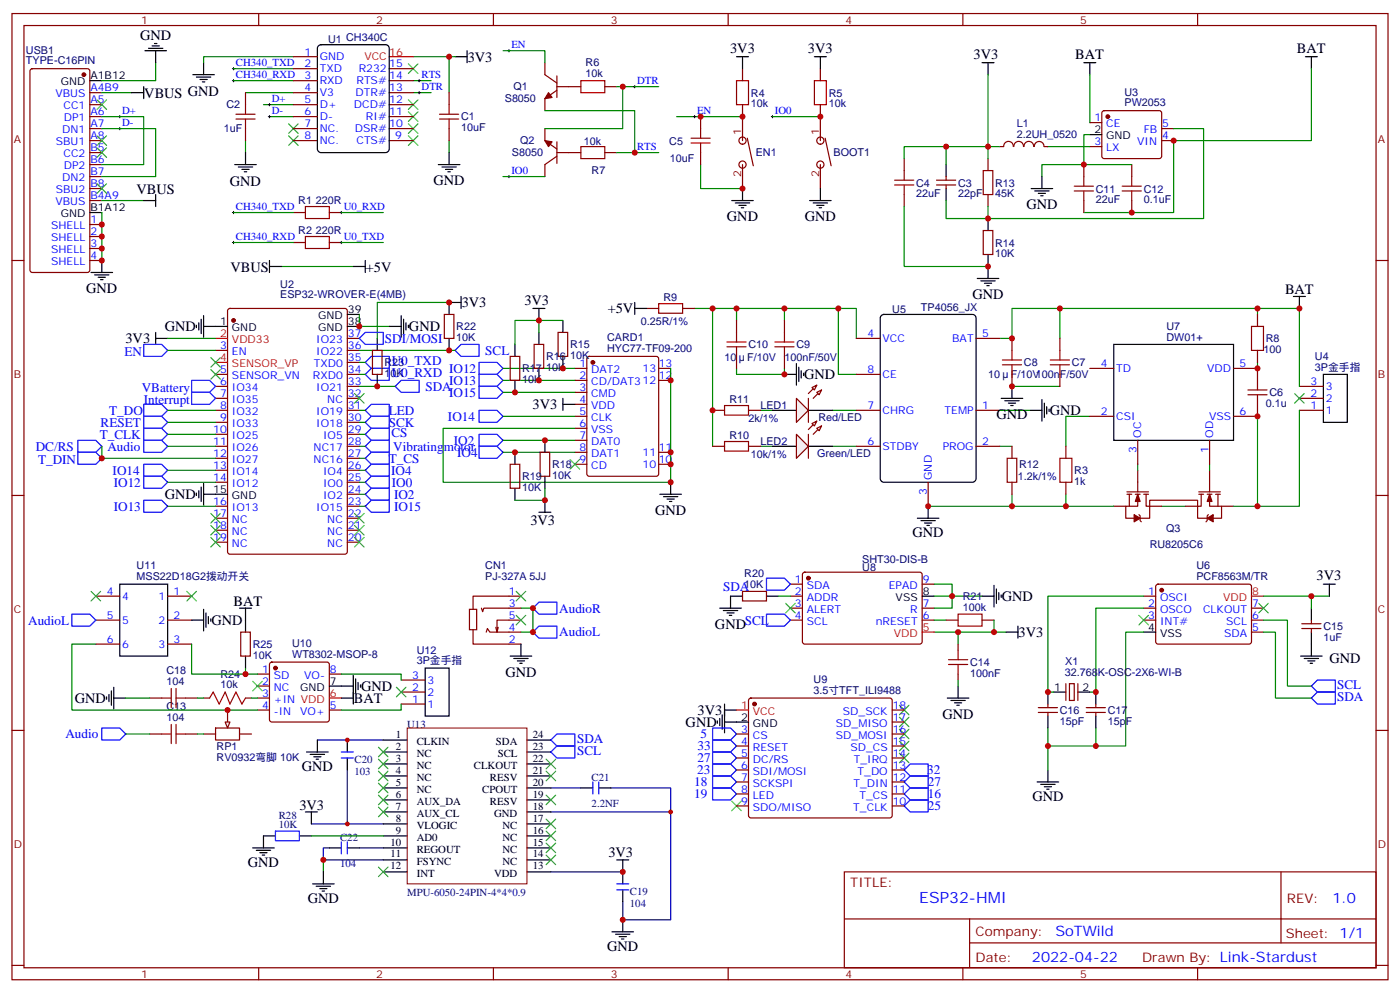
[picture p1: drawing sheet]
<svg xmlns="http://www.w3.org/2000/svg" width="412mm" height="292mm" viewBox="0 0 412 292" stroke-linecap="round" stroke-linejoin="round" font-family="sans-serif">
<defs><g id="words">
<text font-size="4.6" fill="#00f" x="270.8" y="265.6">ESP32-HMI</text>
<g font-size="4.2">
<text x="41.3" y="11.7">GND</text>
<text x="215.1" y="15.6">3V3</text>
<text x="238" y="15.6">3V3</text>
<text x="286.8" y="17.4">3V3</text>
<text x="316.7" y="17.4">BAT</text>
<text x="382" y="15.7">BAT</text>
<text x="137.8" y="18.2">3V3</text>
<text x="42.5" y="28.7">VBUS GND</text>
<text x="40.2" y="57">VBUS</text>
<text x="67.7" y="54.6">GND</text>
<text x="127.7" y="54.5">GND</text>
<text x="214.1" y="65.1">GND</text>
<text x="237.1" y="65.1">GND</text>
<text x="302.3" y="61.5">GND</text>
<text x="67.9" y="79.9">VBUS</text>
<text x="107.8" y="79.9">+5V</text>
<text x="25.4" y="86.2">GND</text>
<text x="154.5" y="89.8">3V3</text>
<text x="286.5" y="87.9">GND</text>
<text x="378.5" y="86.5">BAT</text>
<text x="136" y="90.4">3V3</text>
<text x="179" y="92.2">+5V</text>
<text x="37" y="101">3V3</text>
<text x="48.5" y="97.5">GND</text>
<text x="120.5" y="97.5">GND</text>
<text x="236.9" y="111.6">GND</text>
<text x="156.9" y="120.4">3V3</text>
<text x="293.5" y="123.2">GND</text>
<text x="309.2" y="122.2">GND</text>
<text x="48.5" y="146.9">GND</text>
<text x="156.2" y="154.6">3V3</text>
<text x="193" y="151.4">GND</text>
<text x="268.8" y="158.2">GND</text>
<text x="387.8" y="170.8">3V3</text>
<text x="68.8" y="178.3">BAT</text>
<text x="295.1" y="176.9">GND</text>
<text x="62.3" y="183.9">GND</text>
<text x="210.6" y="185">GND</text>
<text x="300" y="187.5">3V3</text>
<text x="391.6" y="195.1">GND</text>
<text x="106.4" y="203.3">GND</text>
<text x="148.9" y="199.1">GND</text>
<text x="22.1" y="206.8">GND</text>
<text x="104.2" y="206.9">BAT</text>
<text x="202" y="213.9">GND</text>
<text x="205.5" y="210.4">3V3</text>
<text x="277.6" y="211.5">GND</text>
<text x="88.9" y="226.9">GND</text>
<text x="88.2" y="238.2">3V3</text>
<text x="304.1" y="235.8">GND</text>
<text x="73" y="255.2">GND</text>
<text x="179.2" y="252.3">3V3</text>
<text x="90.7" y="265.7">GND</text>
<text x="178.9" y="279.9">GND</text>
</g>
<g font-size="4.2" fill="#00f">
<text x="392.5" y="265.8">1.0</text>
<text x="310.9" y="275.4">SoTWild</text>
<text x="304" y="283.2">2022-04-22</text>
</g>
<g font-size="3.9" fill="#00f">
<text x="113.4" y="100.9">SDI/MOSI</text>
<text x="36.6" y="104.9">EN</text>
<text x="115.4" y="107.5">U0_TXD</text>
<text x="143" y="104.4">SCL</text>
<text x="115.4" y="111">U0_RXD</text>
<text x="132.3" y="109.7">IO12</text>
<text x="132.3" y="113.2">IO13</text>
<text x="41.8" y="115.5">VBattery</text>
<text x="42.4" y="119">Interrupt</text>
<text x="125.3" y="115">SDA</text>
<text x="132.3" y="116.8">IO15</text>
<text x="29.6" y="125.6">RESET</text>
<text x="32.2" y="122.1">T_DO</text>
<text x="114.5" y="125.6">SCK</text>
<text x="114.5" y="122">LED</text>
<text x="132" y="123.8">IO14</text>
<text x="29.4" y="129.1">T_CLK</text>
<text x="115.3" y="128.6">CS</text>
<text x="133.7" y="130.8">IO2</text>
<text x="10.5" y="132.6">DC/RS</text>
<text x="11.2" y="136.6">T_DIN</text>
<text x="31.6" y="132.6">Audio</text>
<text x="114.5" y="136.2">T_CS</text>
<text x="115.9" y="132.6">Vibratingmotor</text>
<text x="134.7" y="134.4">IO4</text>
<text x="33.2" y="139.7">IO14</text>
<text x="33.5" y="143.2">IO12</text>
<text x="115.3" y="139.7">IO4</text>
<text x="115.5" y="143.2">IO0</text>
<text x="116.1" y="146.7">IO2</text>
<text x="33.5" y="150.3">IO13</text>
<text x="116.1" y="150.3">IO15</text>
<text x="213" y="173.8">SDA</text>
<text x="8.3" y="183.8">AudioL</text>
<text x="164.8" y="180.3">AudioR</text>
<text x="219.4" y="183.8">SCL</text>
<text x="164.8" y="187.3">AudioL</text>
<text x="393.9" y="202.7">SCL</text>
<text x="393.9" y="206.3">SDA</text>
<text x="19.3" y="217.3">Audio</text>
<text x="170" y="218.6">SDA</text>
<text x="205.4" y="220.8">33</text>
<text x="206.4" y="217.3">5</text>
<text x="170" y="222.1">SCL</text>
<text x="205.4" y="227.9">23</text>
<text x="205.4" y="224.3">27</text>
<text x="273.1" y="227.9">32</text>
<text x="204.5" y="231.4">18</text>
<text x="273.3" y="231.4">27</text>
<text x="204.5" y="234.9">19</text>
<text x="273.3" y="238.5">25</text>
<text x="273.3" y="234.9">16</text>
</g>
<g font-size="3.9" fill="#800">
<text x="250.5" y="261.2">TITLE:</text>
<text x="379.1" y="265.8">REV:</text>
<text x="287.4" y="275.4">Company:</text>
<text x="378.7" y="276">Sheet: 1/1</text>
<text x="287.4" y="283">Date:</text>
<text x="336.4" y="283.1">Drawn By: Link-Stardust</text>
</g>
<g font-size="3.2" fill="#800">
<text x="41.6" y="7">1</text>
<text x="110.8" y="7">2</text>
<text x="179.9" y="7">3</text>
<text x="249.1" y="7">4</text>
<text x="318.2" y="7">5</text>
<text x="218.4" y="39.6" transform="rotate(-90 218.4 39.6)">1</text>
<text x="241.3" y="39.6" transform="rotate(-90 241.3 39.6)">1</text>
<text x="4.1" y="42.1">A</text>
<text x="405.9" y="42.1">A</text>
<text x="218.4" y="52.2" transform="rotate(-90 218.4 52.2)">2</text>
<text x="241.3" y="52.2" transform="rotate(-90 241.3 52.2)">2</text>
<text x="4.1" y="111.2">B</text>
<text x="405.9" y="111.2">B</text>
<text x="4.1" y="180.4">C</text>
<text x="405.9" y="180.4">C</text>
<text x="4.1" y="249.5">D</text>
<text x="405.9" y="249.5">D</text>
<text x="41.6" y="287.8">1</text>
<text x="110.8" y="287.8">2</text>
<text x="179.9" y="287.8">3</text>
<text x="249.1" y="287.8">4</text>
<text x="318.2" y="287.8">5</text>
</g>
<g font-size="3.2" fill="#000080">
<text x="7.6" y="15.9">USB1</text>
<text x="96.7" y="12.6">U1 CH340C</text>
<text x="7.6" y="18.9">TYPE-C16PIN</text>
<text x="172.5" y="22.7">10k</text>
<text x="172.5" y="19.5">R6</text>
<text x="151.3" y="26.6">Q1</text>
<text x="221.2" y="28.4">R4</text>
<text x="244.1" y="28.4">R5</text>
<text x="331.2" y="28.1">U3</text>
<text x="66.7" y="31.9">C2</text>
<text x="135.8" y="35.5">C1</text>
<text x="148.7" y="30.1">S8050</text>
<text x="221.2" y="31.6">10k</text>
<text x="244.1" y="31.6">10k</text>
<text x="331.2" y="31.2">PW2053</text>
<text x="66" y="39">1uF</text>
<text x="135.8" y="38.6">10uF</text>
<text x="299.5" y="40.5">2.2UH_0520</text>
<text x="299.5" y="37.4">L1</text>
<text x="150.8" y="46">S8050</text>
<text x="153.2" y="42.4">Q2</text>
<text x="171.9" y="42.5">10k</text>
<text x="197.2" y="42.5">C5</text>
<text x="197.3" y="47.8">10uF</text>
<text x="222.6" y="46">EN1</text>
<text x="245.5" y="46">BOOT1</text>
<text x="174.3" y="51.3">R7</text>
<text x="269.9" y="58">22uF</text>
<text x="269.9" y="54.9">C4</text>
<text x="282.2" y="58">22pF</text>
<text x="282.2" y="54.9">C3</text>
<text x="293.2" y="58">45K</text>
<text x="293.2" y="54.9">R13</text>
<text x="322.8" y="59.8">22uF</text>
<text x="322.8" y="56.7">C11</text>
<text x="336.9" y="59.8">0.1uF</text>
<text x="336.9" y="56.7">C12</text>
<text x="87.9" y="60.2">R1</text>
<text x="93.1" y="60.2">220R</text>
<text x="87.9" y="69">R2</text>
<text x="93.1" y="69">220R</text>
<text x="293.2" y="75.7">10K</text>
<text x="293.2" y="72.5">R14</text>
<text x="82.6" y="87.8">ESP32-WROVER-E(4MB)</text>
<text x="82.6" y="84.6">U2</text>
<text x="195.5" y="88.7">R9</text>
<text x="188.7" y="95.5">0.25R/1%</text>
<text x="262.8" y="92">U5</text>
<text x="271.3" y="91.5">TP4056_JX</text>
<text x="134.4" y="100.4">10K</text>
<text x="134.4" y="97.2">R22</text>
<text x="178.8" y="100.4">CARD1</text>
<text x="343.6" y="100.3">DW01+</text>
<text x="343.6" y="97.1">U7</text>
<text x="372.9" y="100.7">R8</text>
<text x="113.2" y="107.8">R23</text>
<text x="160.9" y="106.1">R16</text>
<text x="167.9" y="105.7">10K</text>
<text x="167.9" y="102.5">R15</text>
<text x="178.8" y="103.5">HYC77-TF09-200</text>
<text x="213.4" y="106.1">10</text>
<text x="220.1" y="106.1">F/10V</text>
<text x="220.5" y="102.5">C10</text>
<text x="231.1" y="106.1">100nF/50V</text>
<text x="234.6" y="102.5">C9</text>
<text x="301.6" y="107.8">C8</text>
<text x="315.7" y="107.8">C7</text>
<text x="372.2" y="104">100</text>
<text x="387.3" y="105.9">U4</text>
<text x="113.2" y="111">10K</text>
<text x="153.8" y="112.7">10K</text>
<text x="153.8" y="109.6">R17</text>
<text x="160.9" y="109.2">10K</text>
<text x="291" y="111.4">10</text>
<text x="297.7" y="111.4">F/10V100nF/50V</text>
<text x="387.3" y="109.1">3P金手指</text>
<text x="214.9" y="118.7">R11</text>
<text x="372.9" y="119.8">0.1u</text>
<text x="373.9" y="116.6">C6</text>
<text x="220.5" y="124.3">2k/1%</text>
<text x="224" y="120.2">LED1</text>
<text x="241.1" y="123.9">Red/LED</text>
<text x="214.9" y="129.3">R10</text>
<text x="224" y="130.8">LED2</text>
<text x="162.6" y="137.8">R18</text>
<text x="221.2" y="134.9">10k/1%</text>
<text x="240.7" y="134.5">Green/LED</text>
<text x="300.2" y="137.8">R12</text>
<text x="153.8" y="141.3">R19</text>
<text x="162.6" y="140.9">10K</text>
<text x="299.9" y="141.3">1.2k/1%</text>
<text x="316.4" y="142.7">1k</text>
<text x="316.4" y="139.6">R3</text>
<text x="153.8" y="144.5">10K</text>
<text x="338.7" y="161.2">RU8205C6</text>
<text x="343.5" y="156.5">Q3</text>
<text x="40.2" y="167.6">U11</text>
<text x="142.9" y="167.6">CN1</text>
<text x="254" y="165.6">SHT30-DIS-B</text>
<text x="352.4" y="167.5">U6</text>
<text x="40.2" y="170.7">MSS22D18G2拨动开关</text>
<text x="142.9" y="170.7">PJ-327A 5JJ</text>
<text x="219.2" y="173">10K</text>
<text x="219.2" y="169.8">R20</text>
<text x="254" y="168">U8</text>
<text x="352.4" y="170.7">PCF8563M/TR</text>
<text x="283.6" y="179.7">100k</text>
<text x="283.6" y="176.5">R21</text>
<text x="389.8" y="185.4">C15</text>
<text x="74.4" y="190.7">R25</text>
<text x="86.1" y="190.4">U10</text>
<text x="389.8" y="188.6">1uF</text>
<text x="74.4" y="193.9">10K</text>
<text x="86.1" y="193.5">WT8302-MSOP-8</text>
<text x="122.8" y="195.5">3P金手指</text>
<text x="122.8" y="192.4">U12</text>
<text x="285.8" y="196">C14</text>
<text x="313.8" y="195.7">X1</text>
<text x="49" y="201.5">104</text>
<text x="49" y="198.4">C18</text>
<text x="64.9" y="202.6">10k</text>
<text x="64.9" y="199.5">R24</text>
<text x="239.6" y="201">U9</text>
<text x="285.8" y="199.1">100nF</text>
<text x="313.6" y="198.9">32.768K-OSC-2X6-WI-B</text>
<text x="49" y="209">C13</text>
<text x="239.6" y="204.2">3.5寸TFT_ILI9488</text>
<text x="49" y="212.1">104</text>
<text x="119.9" y="214.2">U13</text>
<text x="312.2" y="213.3">15pF</text>
<text x="312.2" y="210.1">C16</text>
<text x="326.3" y="213.3">15pF</text>
<text x="326.3" y="210.1">C17</text>
<text x="63.8" y="220.8">RP1</text>
<text x="63.8" y="224">RV0932弯脚 10K</text>
<text x="104.4" y="224.5">C20</text>
<text x="104.4" y="228">103</text>
<text x="174.3" y="229.8">C21</text>
<text x="174.3" y="237.5">2.2NF</text>
<text x="82.1" y="243.5">10K</text>
<text x="82.1" y="241.1">R28</text>
<text x="100.2" y="247.4">C22</text>
<text x="100.2" y="255.2">104</text>
<text x="119.9" y="263.6">MPU-6050-24PIN-4*4*0.9</text>
<text x="185.6" y="263.3">C19</text>
<text x="185.6" y="266.8">104</text>
</g>
<g font-size="3.2" fill="#00f">
<text x="89.7" y="16.3">1</text>
<text x="94.2" y="17.7">GND</text>
<text x="150.6" y="14">EN</text>
<text x="69.5" y="19.3">CH340_TXD</text>
<text x="69.5" y="22.9">CH340_RXD</text>
<text x="89.7" y="23.4">3</text>
<text x="89.7" y="19.9">2</text>
<text x="94.2" y="21.3">TXD</text>
<text x="105.7" y="21.3">R232</text>
<text x="114.7" y="19.9">15</text>
<text x="114.7" y="23.4">14</text>
<text x="124.2" y="22.9">RTS</text>
<text x="16.3" y="28.7">VBUS</text>
<text x="26.6" y="26.9">A4B9</text>
<text x="80.1" y="29.9">D+</text>
<text x="89.7" y="26.9">4</text>
<text x="94.2" y="28.3">V3</text>
<text x="94.2" y="24.8">RXD</text>
<text x="104.7" y="28.3">DTR#</text>
<text x="105" y="24.8">RTS#</text>
<text x="114.7" y="26.9">13</text>
<text x="124.2" y="26.4">DTR</text>
<text x="187.7" y="24.6">DTR</text>
<text x="18.7" y="32.2">CC1</text>
<text x="18.8" y="35.7">DP1</text>
<text x="26.6" y="30.4">A5</text>
<text x="26.6" y="34">A6</text>
<text x="36" y="33.4">D+</text>
<text x="80.1" y="33.4">D-</text>
<text x="89.7" y="34">6</text>
<text x="89.7" y="30.4">5</text>
<text x="94.2" y="35.4">D-</text>
<text x="94.2" y="31.9">D+</text>
<text x="104.2" y="31.9">DCD#</text>
<text x="107.8" y="35.4">RI#</text>
<text x="114.7" y="30.4">12</text>
<text x="114.7" y="34">11</text>
<text x="205.3" y="33.4">EN</text>
<text x="228.2" y="33.4">IO0</text>
<text x="322.4" y="35.7">1</text>
<text x="18.3" y="39.3">DN1</text>
<text x="26.6" y="37.5">A7</text>
<text x="26.6" y="41">A8</text>
<text x="36" y="37">D-</text>
<text x="89.7" y="41">8</text>
<text x="89.7" y="37.5">7</text>
<text x="94.2" y="38.9">NC.</text>
<text x="104.5" y="38.9">DSR#</text>
<text x="114.7" y="37.5">10</text>
<text x="116.4" y="41">9</text>
<text x="325.9" y="37.5">CE</text>
<text x="336.9" y="39.3">FB</text>
<text x="342.4" y="41">4</text>
<text x="342.4" y="37.5">5</text>
<text x="16.5" y="42.8">SBU1</text>
<text x="18.7" y="46.3">CC2</text>
<text x="26.6" y="44.6">B5</text>
<text x="94.2" y="42.4">NC.</text>
<text x="105" y="42.4">CTS#</text>
<text x="187.7" y="44">RTS</text>
<text x="322.4" y="42.8">3</text>
<text x="325.9" y="44.6">LX</text>
<text x="335" y="42.8">VIN</text>
<text x="18.3" y="53.4">DN2</text>
<text x="18.8" y="49.8">DP2</text>
<text x="26.6" y="48.1">B6</text>
<text x="26.6" y="51.6">B7</text>
<text x="150.6" y="51.1">IO0</text>
<text x="16.5" y="56.9">SBU2</text>
<text x="26.6" y="55.1">B8</text>
<text x="26.6" y="58.7">B4A9</text>
<text x="16.3" y="60.4">VBUS</text>
<text x="26.6" y="65.7">1</text>
<text x="69.5" y="61.7">CH340_TXD</text>
<text x="101.2" y="61.7">U0_RXD</text>
<text x="15.1" y="67.5">SHELL</text>
<text x="15.1" y="71">SHELL</text>
<text x="26.6" y="69.3">2</text>
<text x="69.5" y="70.5">CH340_RXD</text>
<text x="101.2" y="70.5">U0_TXD</text>
<text x="15.1" y="74.5">SHELL</text>
<text x="26.6" y="72.8">3</text>
<text x="26.6" y="76.3">4</text>
<text x="15.1" y="78.1">SHELL</text>
<text x="93.1" y="101">IO23</text>
<text x="102.5" y="99.2">37</text>
<text x="255.5" y="99.2">4</text>
<text x="260" y="100.6">VCC</text>
<text x="280.5" y="100.6">BAT</text>
<text x="289.3" y="99.2">5</text>
<text x="64.8" y="102.8">3</text>
<text x="68.3" y="104.5">EN</text>
<text x="93.1" y="104.5">IO22</text>
<text x="102.5" y="106.3">35</text>
<text x="102.5" y="102.8">36</text>
<text x="64.8" y="109.8">5</text>
<text x="64.8" y="113.3">6</text>
<text x="68.3" y="111.6">SENSOR_VN</text>
<text x="92.2" y="111.6">RXD0</text>
<text x="92.4" y="108.1">TXD0</text>
<text x="102.5" y="113.3">33</text>
<text x="102.5" y="109.8">34</text>
<text x="170.7" y="108.1">1</text>
<text x="170.7" y="111.6">2</text>
<text x="174.2" y="109.8">DAT2</text>
<text x="174.2" y="113.3">CD/DAT312</text>
<text x="189.3" y="109.5">13</text>
<text x="194" y="111.6">12</text>
<text x="194" y="108.1">13</text>
<text x="255.5" y="109.8">8</text>
<text x="260" y="111.2">CE</text>
<text x="324.3" y="108.1">4</text>
<text x="328.8" y="109.5">TD</text>
<text x="355.6" y="109.5">VDD</text>
<text x="365.1" y="108.1">5</text>
<text x="386" y="113.3">3</text>
<text x="64.8" y="116.9">7</text>
<text x="68.3" y="115.1">IO34</text>
<text x="68.3" y="118.6">IO35</text>
<text x="93.1" y="115.1">IO21</text>
<text x="96.4" y="118.6">NC</text>
<text x="102.5" y="116.9">32</text>
<text x="170.7" y="115.1">3</text>
<text x="170.7" y="118.6">4</text>
<text x="174.2" y="116.9">CMD</text>
<text x="386" y="116.9">2</text>
<text x="390.5" y="118.3">2</text>
<text x="390.5" y="114.8">3</text>
<text x="64.8" y="120.4">8</text>
<text x="64.8" y="123.9">9</text>
<text x="68.3" y="122.2">IO32</text>
<text x="68.3" y="125.7">IO33</text>
<text x="93.1" y="125.7">IO18</text>
<text x="93.1" y="122.2">IO19</text>
<text x="102.5" y="123.9">30</text>
<text x="102.5" y="120.4">31</text>
<text x="170.7" y="122.2">5</text>
<text x="170.7" y="125.7">6</text>
<text x="174.2" y="120.4">VDD</text>
<text x="174.2" y="123.9">CLK</text>
<text x="255.5" y="120.4">7</text>
<text x="260" y="121.8">CHRG</text>
<text x="278.3" y="121.8">TEMP</text>
<text x="289.3" y="120.4">1</text>
<text x="324.3" y="122.2">2</text>
<text x="328.8" y="123.6">CSI</text>
<text x="356.2" y="123.6">VSS</text>
<text x="365.1" y="122.2">6</text>
<text x="386" y="120.4">1</text>
<text x="390.5" y="121.8">1</text>
<text x="62.8" y="127.5">10</text>
<text x="62.8" y="131">11</text>
<text x="68.3" y="129.2">IO25</text>
<text x="95.2" y="129.2">IO5</text>
<text x="102.5" y="131">28</text>
<text x="102.5" y="127.5">29</text>
<text x="170.7" y="129.2">7</text>
<text x="174.2" y="127.5">VSS</text>
<text x="174.2" y="131">DAT0</text>
<text x="255.5" y="131">6</text>
<text x="289.3" y="131">2</text>
<text x="336.2" y="128.9" transform="rotate(-90 336.2 128.9)">OC</text>
<text x="357.4" y="128.9" transform="rotate(-90 357.4 128.9)">OD</text>
<text x="62.8" y="134.5">12</text>
<text x="68.3" y="132.8">IO26</text>
<text x="68.3" y="136.3">IO27</text>
<text x="92.4" y="136.3">NC16</text>
<text x="92.4" y="132.8">NC17</text>
<text x="102.5" y="134.5">27</text>
<text x="170.7" y="132.8">8</text>
<text x="170.7" y="136.3">9</text>
<text x="174.2" y="134.5">DAT1</text>
<text x="189.3" y="137.7">10</text>
<text x="189.3" y="134.2">11</text>
<text x="194" y="136.3">10</text>
<text x="194" y="132.8">11</text>
<text x="260" y="132.4">STDBY</text>
<text x="277.7" y="132.4">PROG</text>
<text x="334.8" y="133.4" transform="rotate(-90 334.8 133.4)">3</text>
<text x="356" y="133.4" transform="rotate(-90 356 133.4)">1</text>
<text x="62.8" y="138">13</text>
<text x="62.8" y="141.6">14</text>
<text x="68.3" y="139.8">IO14</text>
<text x="68.3" y="143.3">IO12</text>
<text x="95.2" y="143.3">IO0</text>
<text x="95.2" y="139.8">IO4</text>
<text x="102.5" y="141.6">25</text>
<text x="102.5" y="138">26</text>
<text x="174.2" y="138">CD</text>
<text x="274.5" y="141.2" transform="rotate(-90 274.5 141.2)">GND</text>
<text x="62.8" y="148.6">16</text>
<text x="95.2" y="146.9">IO2</text>
<text x="102.5" y="148.6">23</text>
<text x="102.5" y="145.1">24</text>
<text x="273" y="145.7" transform="rotate(-90 273 145.7)">3</text>
<text x="62.8" y="152.2">17</text>
<text x="62.8" y="155.7">18</text>
<text x="68.3" y="150.4">IO13</text>
<text x="68.3" y="153.9">NC</text>
<text x="93.1" y="150.4">IO15</text>
<text x="96.4" y="153.9">NC</text>
<text x="102.5" y="155.7">21</text>
<text x="102.5" y="152.2">22</text>
<text x="62.8" y="159.2">19</text>
<text x="68.3" y="157.4">NC</text>
<text x="68.3" y="161">NC</text>
<text x="96.4" y="161">NC</text>
<text x="96.4" y="157.4">NC</text>
<text x="102.5" y="159.2">20</text>
<text x="234.2" y="171.6">1</text>
<text x="237.7" y="173.3">SDA</text>
<text x="261.8" y="173.3">EPAD</text>
<text x="271.8" y="171.6">9</text>
<text x="31.5" y="175.1">4</text>
<text x="36" y="176.5">4</text>
<text x="46.7" y="176.5">1</text>
<text x="51.2" y="175.1">1</text>
<text x="149.9" y="178.6">3</text>
<text x="149.9" y="175.1">1</text>
<text x="234.2" y="175.1">2</text>
<text x="234.2" y="178.6">3</text>
<text x="237.7" y="176.8">ADDR</text>
<text x="271.8" y="178.6">7</text>
<text x="338.2" y="175.1">1</text>
<text x="338.2" y="178.6">2</text>
<text x="341.7" y="176.8">OSCI</text>
<text x="368.8" y="178.6">7</text>
<text x="31.5" y="182.1">5</text>
<text x="36" y="183.6">5</text>
<text x="46.7" y="183.6">2</text>
<text x="51.2" y="182.1">2</text>
<text x="149.9" y="182.1">5</text>
<text x="149.9" y="185.7">4</text>
<text x="234.2" y="182.1">4</text>
<text x="237.7" y="180.4">ALERT</text>
<text x="237.7" y="183.9">SCL</text>
<text x="258" y="183.9">nRESET</text>
<text x="268.1" y="180.4">R</text>
<text x="271.8" y="182.1">6</text>
<text x="338.2" y="182.1">3</text>
<text x="341.7" y="180.4">OSCO</text>
<text x="341.7" y="183.9">INT#</text>
<text x="354.4" y="180.4">CLKOUT</text>
<text x="361.2" y="183.9">SCL</text>
<text x="368.8" y="185.7">5</text>
<text x="368.8" y="182.1">6</text>
<text x="31.5" y="189.2">6</text>
<text x="36" y="190.6">6</text>
<text x="46.7" y="190.6">3</text>
<text x="51.2" y="189.2">3</text>
<text x="149.9" y="189.2">2</text>
<text x="360.6" y="187.4">SDA</text>
<text x="77.2" y="198">1</text>
<text x="77.2" y="201.5">2</text>
<text x="80.7" y="199.8">SD</text>
<text x="80.7" y="203.3">NC</text>
<text x="89.6" y="199.8">VO-</text>
<text x="97.2" y="198">8</text>
<text x="121.5" y="203.3">2</text>
<text x="121.5" y="199.8">3</text>
<text x="125.9" y="201.2">3</text>
<text x="77.2" y="205.1">3</text>
<text x="77.2" y="208.6">4</text>
<text x="80.7" y="206.8">+IN VDD</text>
<text x="97.2" y="208.6">5</text>
<text x="121.5" y="206.8">1</text>
<text x="125.9" y="208.2">1</text>
<text x="125.9" y="204.7">2</text>
<text x="263" y="208.6">18</text>
<text x="80.7" y="210.4">-IN</text>
<text x="88.4" y="210.4">VO+</text>
<text x="218.3" y="215.7">3</text>
<text x="246.2" y="213.9">SD_MISO</text>
<text x="248.3" y="210.4">SD_SCK</text>
<text x="263" y="215.7">16</text>
<text x="263" y="212.1">17</text>
<text x="218.3" y="219.2">4</text>
<text x="221.8" y="217.4">CS</text>
<text x="221.8" y="220.9">RESET</text>
<text x="246.2" y="217.4">SD_MOSI</text>
<text x="250.5" y="220.9">SD_CS</text>
<text x="263" y="219.2">15</text>
<text x="218.3" y="222.7">5</text>
<text x="218.3" y="226.2">6</text>
<text x="221.8" y="224.5">DC/RS</text>
<text x="251.5" y="224.5">T_IRQ</text>
<text x="263" y="226.2">13</text>
<text x="263" y="222.7">14</text>
<text x="218.3" y="229.8">7</text>
<text x="218.3" y="233.3">8</text>
<text x="221.8" y="228">SDI/MOSI</text>
<text x="221.8" y="231.5">SCKSPI</text>
<text x="251.4" y="231.5">T_DIN</text>
<text x="252.6" y="228">T_DO</text>
<text x="263" y="233.3">11</text>
<text x="263" y="229.8">12</text>
<text x="218.3" y="236.8">9</text>
<text x="221.8" y="235.1">LED</text>
<text x="221.8" y="238.6">SDO/MISO</text>
<text x="251.4" y="238.6">T_CLK</text>
<text x="253.2" y="235.1">T_CS</text>
<text x="263" y="236.8">10</text>
</g>
<g font-size="3.2" fill="#f00">
<text x="107.3" y="17.7">VCC</text>
<text x="114.7" y="16.3">16</text>
<text x="64.8" y="99.2">2</text>
<text x="68.3" y="101">VDD33</text>
<text x="64.8" y="106.3">4</text>
<text x="68.3" y="108.1">SENSOR_VP</text>
<text x="360.3" y="176.8">VDD</text>
<text x="368.8" y="175.1">8</text>
<text x="271.8" y="185.7">5</text>
<text x="263.3" y="187.4">VDD</text>
<text x="97.2" y="205.1">6</text>
<text x="218.3" y="208.6">1</text>
<text x="221.8" y="210.4">VCC</text>
</g>
<g font-size="3.2">
<text x="26.6" y="23.4">A1B12</text>
<text x="17.9" y="25.2">GND</text>
<text x="322.4" y="39.3">2</text>
<text x="325.9" y="41">GND</text>
<text x="17.9" y="64">GND</text>
<text x="26.6" y="62.2">B1A12</text>
<text x="64.8" y="95.7">1</text>
<text x="93.7" y="93.9">GND</text>
<text x="102.5" y="95.7">38</text>
<text x="102.5" y="92.2">39</text>
<text x="68.3" y="97.5">GND</text>
<text x="93.7" y="97.5">GND</text>
<text x="62.8" y="145.1">15</text>
<text x="68.3" y="146.9">GND</text>
<text x="263.8" y="176.8">VSS</text>
<text x="271.8" y="175.1">8</text>
<text x="338.2" y="185.7">4</text>
<text x="341.7" y="187.4">VSS</text>
<text x="88.4" y="203.3">GND</text>
<text x="97.2" y="201.5">7</text>
<text x="310.5" y="203.3">1</text>
<text x="318.9" y="203.3">2</text>
<text x="218.3" y="212.1">2</text>
<text x="221.8" y="213.9">GND</text>
<text x="116.6" y="217.1">1</text>
<text x="116.6" y="220.6">2</text>
<text x="122.8" y="219.4">CLKIN</text>
<text x="146.1" y="219.4">SDA</text>
<text x="157" y="220.6">23</text>
<text x="157" y="217.1">24</text>
<text x="116.6" y="224.1">3</text>
<text x="116.6" y="227.6">4</text>
<text x="122.8" y="222.9">NC</text>
<text x="122.8" y="226.4">NC</text>
<text x="139.6" y="226.4">CLKOUT</text>
<text x="146.6" y="222.9">SCL</text>
<text x="157" y="227.6">21</text>
<text x="157" y="224.1">22</text>
<text x="116.6" y="231.2">5</text>
<text x="122.8" y="229.9">NC</text>
<text x="122.8" y="233.5">NC</text>
<text x="142" y="233.5">CPOUT</text>
<text x="144.3" y="229.9">RESV</text>
<text x="157" y="231.2">20</text>
<text x="116.6" y="234.7">6</text>
<text x="116.6" y="238.2">7</text>
<text x="122.8" y="237">AUX_DA</text>
<text x="144.3" y="237">RESV</text>
<text x="157" y="238.2">18</text>
<text x="157" y="234.7">19</text>
<text x="116.6" y="241.8">8</text>
<text x="116.6" y="245.3">9</text>
<text x="122.8" y="240.5">AUX_CL</text>
<text x="122.8" y="244.1">VLOGIC</text>
<text x="145.5" y="240.5">GND</text>
<text x="148" y="244.1">NC</text>
<text x="157" y="245.3">16</text>
<text x="157" y="241.8">17</text>
<text x="115" y="248.8">10</text>
<text x="122.8" y="247.6">AD0</text>
<text x="122.8" y="251.1">REGOUT</text>
<text x="148" y="251.1">NC</text>
<text x="148" y="247.6">NC</text>
<text x="157" y="248.8">15</text>
<text x="115" y="252.3">11</text>
<text x="115" y="255.9">12</text>
<text x="122.8" y="254.6">FSYNC</text>
<text x="148" y="254.6">NC</text>
<text x="157" y="255.9">13</text>
<text x="157" y="252.3">14</text>
<text x="122.8" y="258.2">INT</text>
<text x="145.5" y="258.2">VDD</text>
</g>
</g></defs>
<g fill="none" stroke="#870000" stroke-width=".35">
<path d="M3.5 4h405.4v284.3h-405.4zM7.1 7.5h398.2v277.3h-398.2zM76.2 4v3.5M86.4 16.7h7.1M145.3 4v3.5M160.5 18.5v3.5l3.5 2.4M214.5 4v3.5M283.6 4v3.5M352.8 4v3.5M9.1 20.4l.4-.2h16.3l.6 .4 .1 58.9-.5 .6-16.5 .1-.6-.5-.1-58.8zM26.5 27.3h3.5M26.5 30.8h3.5"/>
<path d="M26.5 34.3h3.5M26.5 37.9h3.5M72.3 27.3v3.5M72.3 37.9v3.5M86.4 20.2h7.1M86.4 23.7h7.1M86.4 27.3h7.1M86.4 30.8h7.1M86.4 34.3h7.1M86.4 37.9h7.1M114.7 20.2h7M114.7 23.7h7"/>
<path d="M114.7 27.3h7M114.7 30.8h7M114.7 34.3h7M114.7 37.9h7M132.3 27.3v3.5M132.3 37.9v3.5M160.5 37.9v3.5l3.5 2.5M164 25.5h7.1M164 26.6l-3.5 2.4v3.6M164 22.3v6.4M178.2 25.5h3.5M206.4 34.3v3.6"/>
<path d="M218.7 20.2v3.5M218.7 30.8v10.6M241.7 20.2v3.5M241.7 30.8v10.6M26.5 41.4h3.5M26.5 44.9h3.5M26.5 48.4h3.5M26.5 52h3.5M26.5 55.5h3.5M26.5 59h3.5M86.4 41.4h7.1M114.7 41.4h7"/>
<path d="M164 44.9h7.1M164 46l-3.5 2.4v3.6M164 41.7v6.4M178.2 44.9h3.5M206.4 44.9v3.5M218.7 48.4v7.1M220.1 40.7l1.8 8.1M241.7 48.4v7.1M243.1 40.7l1.7 8.1M3.5 76.7h3.6M26.5 76.7h3.5M26.5 66.1h3.5"/>
<path d="M26.5 69.6h3.5M26.5 73.1h3.5M86.4 71.4h3.6M86.4 62.5h3.6M97 71.4h3.5M97 62.5h3.5M405.3 76.7h3.6M67.3 91l.4-.2h33.9l.7 .4v71.2l-.5 .6-34.1 .1-.6-.5-.1-71.1zM102.3 99.6h3.5M190.5 90.8h3.5M201.1 90.8h3.5M217 94.3v3.5"/>
<path d="M231.1 94.3v3.5M298.1 99.6v3.5M312.2 99.6v3.5M370.4 92.5v3.6M63.5 103.1h3.5M63.5 110.2h3.5M63.5 113.7h3.5M63.5 117.2h3.5M102.3 103.1h3.5M102.3 110.2h3.5M102.3 113.7h3.5M102.3 117.2h3.5"/>
<path d="M102.3 106.6h3.5M217 104.9v3.5M231.1 104.9v3.5M298.1 110.2v3.5M312.2 110.2v3.5M321 108.4h7.1M363.4 108.4h7v3.5M370.4 119v3.5h-7M370.4 103.1v3.5M63.5 120.8h3.5M63.5 124.3h3.5M63.5 127.8h3.5"/>
<path d="M63.5 131.3h3.5M63.5 134.9h3.5M63.5 138.4h3.5M102.3 120.8h3.5M102.3 124.3h3.5M102.3 127.8h3.5M102.3 131.3h3.5M102.3 134.9h3.5M102.3 138.4h3.5M314 131.3v3.6M321 122.5h7.1M335.1 129.6v7"/>
<path d="M335.1 138.4v6.3M356.3 129.6v7M356.3 138.4v6.3M3.5 145.8h3.6M63.5 141.9h3.5M63.5 149h3.5M63.5 152.5h3.5M63.5 156h3.5M63.5 159.6h3.5M102.3 141.9h3.5M102.3 149h3.5M102.3 152.5h3.5"/>
<path d="M102.3 156h3.5M102.3 159.6h3.5M102.3 145.5h3.5M314 141.9v3.6M328.1 149h3.5M332 145.5h1.4M332 144.7h6.3M332.7 145.5v3.5M334.4 145.5h1.4M335.1 145.5v3.5h-3.5v3.5h2.5M335.5 151.4l.3 .4v1.4l.4 .4M336.9 145.5h1.4"/>
<path d="M337.6 145.5v3.5h1.1v3.5h-2.9M342.2 149h-3.5v-1.8h14.1v1.8h-3.6M353.1 145.5h1.4M353.1 144.7h6.4M353.8 145.5v3.5h-1v3.5h2.8M355.6 145.5h1.4M356 151.4l-.4 .4v1.4l-.4 .4M356.3 145.5v3.5h3.5v3.5h-2.4M358.1 145.5h1.4M358.8 145.5v3.5M359.8 149h3.6M405.3 145.8h3.6"/>
<path d="M3.5 214.9h3.6M405.3 214.9h3.6M248.7 256.6h156.6v28.2h-156.6zM377.3 256.6v20.9M248.7 270.4h156.5M285.6 277.5h119.6M285.6 270.4v14.1M3.5 284.1h3.6M76.2 284.8v3.5M145.3 284.8v3.5M214.5 284.8v3.5M283.6 284.8v3.5"/>
<path d="M352.8 284.8v3.5M405.3 284.1h3.6"/>
<circle cx="218.7" cy="41.4" r="1.06"/>
<circle cx="218.7" cy="48.4" r="1.06"/>
<circle cx="241.7" cy="41.4" r="1.06"/>
<circle cx="241.7" cy="48.4" r="1.06"/>
</g>
<g fill="#870000" stroke="#870000" stroke-width=".35">
<path d="M160.5 41.4l2.1 .3-1 1.4z"/>
<path d="M161.6 27.3l1 1.4-2.1 .3z"/>
<path d="M335.1 145.5l.7 2.1h-1.4z"/>
<path d="M334.1 151.4l1.7 1.1-1.7 1.1z"/>
<path d="M356.3 145.5l.7 2.1h-1.4z"/>
<path d="M355.6 152.5l1.8-1.1v2.2z"/>
<circle cx="68.8" cy="94.3" r=".53"/>
<circle cx="24.7" cy="22" r=".53"/>
</g>
<g fill="none" stroke="#000" stroke-width=".35">
<path d="M42.7 14.9h6.3M43.7 14.2h4.3M44.8 13.5h2.1M45.5 12.8h.7M45.9 14.9v3.6M60 18.5v3.5M93.7 13.6l.8-.4h19.1l.8 .4 .3 .6v29.7l-.5 .8-.6 .2h-19.1l-.8-.5-.2-.5v-29.7zM134.1 16.7h3.5M137.6 14.9v3.6M217 16.7h3.5M218.7 16.7v3.5M239.9 16.7h3.5"/>
<path d="M241.7 16.7v3.5M26.5 23.7h3.5M38.8 27.3h3.5M42.3 25.5v3.5M56.8 22h6.3M57.9 22.7h4.2M58.9 23.4h2.1M59.6 24.1h.7M42.3 59h3.6M45.9 57.3v3.5M69.1 48.4h6.4M70.2 49.1h4.2"/>
<path d="M71.3 49.8h2.1M72 50.6h.7M72.3 44.9v3.5M129.1 48.4h6.4M130.2 49.1h4.2M131.2 49.8h2.1M131.9 50.6h.7M132.3 44.9v3.5M215.5 59h6.4M216.6 59.7h4.2M218.7 55.5v3.5M238.5 59h6.3"/>
<path d="M239.5 59.7h4.3M241.7 55.5v3.5M26.5 62.5h3.5M30 76.7v3.5M79.4 78.4h3.5M79.4 76.7v3.5M104.1 78.4h3.5M107.6 76.7v3.5M217.7 60.4h2.1M218.4 61.1h.7M240.6 60.4h2.1M241.3 61.1h.7"/>
<path d="M26.8 80.2h6.4M27.9 80.9h4.2M28.9 81.6h2.1M29.6 82.3h.7M63.5 96.1h3.5M102.3 96.1h3.5M102.3 92.5h3.5M328.1 101.4h35.3v28.2h-35.3zM227.5 131.3h7.1M238.1 131.3h7.1M63.5 145.5h3.5"/>
</g>
<path d="M114.7 16.7h7M63.5 99.6h3.5M63.5 106.6h3.5" fill="none" stroke="#f00" stroke-width=".35"/>
<g fill="none" stroke="#008700" stroke-width=".35">
<path d="M45.9 18.5v5.2h-15.9M86.4 16.7h-26.4v1.8M121.7 16.7h12.4M132.3 16.7v10.6M148.2 14.9h12.3v3.6M30 37.9h15.9v14.1h-15.9M30 34.3h12.3v14.1h-12.3M30 27.3h8.8M68.8 23.7h17.6M68.8 20.2h17.6M72.3 27.3h14.1M77.6 30.8h8.8"/>
<path d="M79.4 34.3h7M121.7 27.3h5.3M121.7 23.7h5.3M160.5 32.6h26.5v12.3h7M181.7 25.5h12.3M183.4 25.5v12.4h-22.9M199.3 34.3h19.4M227.5 34.3h14.2M30 59h12.3M72.3 41.4v3.5M132.3 41.4v3.5M148.2 52h12.3"/>
<path d="M181.7 44.9h5.3M206.4 48.4v7.1h12.3M30 62.5v14.2M68.8 71.4h17.6M68.8 62.5h17.6M82.9 78.4h21.2M100.5 71.4h12.4M100.5 62.5h12.4M204.6 90.8h5.3M217 90.8v3.5M231.1 90.8v3.5M246.9 90.8v19.4h5.3"/>
<path d="M252.2 99.6v-8.8h-42.3v40.5M312.2 90.8v8.8M370.4 92.5v-1.7h-72.3v8.8h-3.5M217 108.4v1.8h14.1v-1.8M298.1 113.7h14.1M370.4 106.6v1.8M224 131.3h3.5M224 120.8h3.5M245.2 131.3h7M245.2 120.8h7M321 122.5h-7v8.8M335.1 136.6v1.8"/>
<path d="M356.3 136.6v1.8M370.4 122.5v26.5h-7M273.4 149h40.6M314 145.5v3.5h14.1M342.2 149h7"/>
</g>
<g fill="none" stroke="#a10000" stroke-width=".35">
<path d="M69.5 35h5.6M69.5 33.6h5.6M72.3 30.8v2.8M72.3 35v2.9M129.5 35h5.6M129.5 33.6h5.6M132.3 30.8v2.8M132.3 35v2.9M171.1 23.7h7.1v3.6h-7.1zM206.4 37.9v2.8M217 23.7h3.5v7.1h-3.5zM239.9 23.7h3.5v7.1h-3.5z"/>
<path d="M171.1 43.1h7.1v3.6h-7.1zM203.6 42.1h5.6M203.6 40.7h5.6M206.4 42.1v2.8M90 69.6h7v3.5h-7zM90 60.8h7v3.5h-7zM194 89.4h7.1v2.8h-7.1zM217 97.8v2.8M231.1 97.8v2.8M368.7 96.1h3.5v7h-3.5zM214.1 102.1h5.7M214.1 100.6h5.7"/>
<path d="M217 102.1v2.8M228.2 102.1h5.7M228.2 100.6h5.7M231.1 102.1v2.8M295.3 107.4h5.6M295.3 105.9h5.6M298.1 103.1v2.8M298.1 107.4v2.8M309.4 107.4h5.6M309.4 105.9h5.6M312.2 103.1v2.8M312.2 107.4v2.8"/>
<path d="M367.6 116.2h5.6M367.6 114.8h5.6M370.4 111.9v2.9M370.4 116.2v2.8M312.2 134.9h3.5v7h-3.5z"/>
</g>
<g fill="none" stroke="#3c3" stroke-width=".35">
<path d="M120.3 18.8l2.8 2.8M123.1 18.8l-2.8 2.8M28.6 29.4l2.8 2.8M28.6 40l2.8 2.8M31.4 29.4l-2.8 2.8M31.4 40l-2.8 2.8M85 40l2.8 2.8M85 36.4l2.8 2.9M87.8 40l-2.8 2.8M87.8 36.4l-2.8 2.9M120.3 40l2.8 2.8M120.3 36.4l2.8 2.9"/>
<path d="M120.3 32.9l2.8 2.8M120.3 29.4l2.8 2.8M123.1 40l-2.8 2.8M123.1 36.4l-2.8 2.9M123.1 32.9l-2.8 2.8M123.1 29.4l-2.8 2.8M28.6 54.1l2.8 2.8M28.6 43.5l2.8 2.8M31.4 54.1l-2.8 2.8M31.4 43.5l-2.8 2.8"/>
</g>
<g fill="none" stroke="#000" stroke-width=".29">
<path d="M68.8 19.9v.7M149.6 14.9h.7M149.9 14.6v.7M34.9 34.3h.7M34.9 37.9h.7M35.3 34v.7M35.3 37.5v.7M68.4 20.2h.7M68.4 23.7h.7M68.8 23.4v.7M79 34.3h.7M79 30.8h.7"/>
<path d="M79.4 30.4v.8M79.4 34v.7M123.1 23.7h.7M123.1 27.3h.7M123.5 23.4v.7M123.5 26.9v.7M186.6 25.5h.7M187 25.2v.7M204.3 34.3h.7M204.6 34v.7M227.2 34.3h.7M227.5 34v.7"/>
<path d="M149.6 52h.7M149.9 51.6v.7M186.6 44.9h.7M187 44.6v.7M68.4 71.4h.7M68.4 62.5h.7M68.8 62.2v.7M68.8 71v.7M100.2 71.4h.7M100.2 62.5h.7M100.5 62.2v.7M100.5 71v.7"/>
</g>
<path d="M234.6 127.8l3.5 3.5-3.5 3.6z" fill="#f0f0f0" stroke="#870000" stroke-width=".35"/>
<path d="M240.6 123.9l-2.5 2.5M242 125.3l-2.5 2.5" fill="none" stroke="#870000" stroke-width=".35"/>
<g fill="#f0f0f0" stroke="#870000" stroke-width=".35">
<path d="M240.6 126l1.4-.7-.7 1.5z"/>
<path d="M239.2 124.6l1.4-.7-.7 1.4z"/>
</g>
<path d="M238.1 127.8v7.1" fill="none" stroke="#870000" stroke-width=".35"/>
<path d="M227.5 120.8h7.1M238.1 120.8h7.1" fill="none" stroke="#000" stroke-width=".35"/>
<path d="M234.6 117.2l3.5 3.6-3.5 3.5z" fill="#f0f0f0" stroke="#870000" stroke-width=".35"/>
<path d="M240.6 113.3l-2.5 2.5M242 114.8l-2.5 2.4" fill="none" stroke="#870000" stroke-width=".35"/>
<g fill="#f0f0f0" stroke="#870000" stroke-width=".35">
<path d="M240.6 115.5l1.4-.7-.7 1.4z"/>
<path d="M239.2 114.1l1.4-.8-.7 1.5z"/>
</g>
<g fill="none" stroke="#870000" stroke-width=".35">
<path d="M321 36.1h3.6M324.8 32.8l.5-.2h16.2l.5 .2 .2 .5v12.7l-.2 .5-.5 .2h-16.2l-.5-.3-.2-.4v-12.7zM342.2 37.9h3.5M266.3 46.7v3.5M266.3 57.3v3.5M275.9 54.4h5.6M275.9 53h5.6M278.7 52v1M278.7 54.4v1.1M291 46.7v3.5M291 57.3v3.5M294.6 43.1h1"/>
<path d="M295.7 43.1a1.41 1.41 0 0 1 1.4-1.5 1.41 1.41 0 0 1 1.4 1.5M298.7 43.1a1.41 1.41 0 0 1 1.4-1.5 1.41 1.41 0 0 1 1.4 1.5M301.6 43.1a1.41 1.41 0 0 1 1.5-1.5 1.41 1.41 0 0 1 1.4 1.5M304.7 43.1a1.41 1.41 0 0 1 1.4-1.5 1.41 1.41 0 0 1 1.4 1.5M307.6 43.1h1.1M319.3 48.4v3.6M319.3 59v3.5M321 43.1h3.6M333.4 48.4v3.6M333.4 59v3.5M342.2 41.4h3.5M289.6 67.8h2.9v7.1h-2.9z"/>
<path d="M130.9 92.5h2.8v7.1h-2.8zM164.4 97.8h2.8v7.1h-2.8zM252.2 99.6h7.1M287.5 99.6h7.1M109.7 103.1h2.8v7.1h-2.8zM150.3 104.9h2.8v7h-2.8zM157.3 101.4h2.9v7h-2.9zM169.3 108.4h3.6M169.3 111.9h3.6M169.3 115.5h3.6M169.3 119h3.6M173.1 105.1l.5-.2h19.7l.7 .4v34.2l-.4 .6-20 .1-.7-.5v-34.1z"/>
<path d="M194 108.4h3.6M194 111.9h3.6M238.1 117.2v7.1M252.2 110.2h7.1M382.8 117.2h7M382.8 113.7h7M150.3 136.6h2.8v7.1h-2.8zM159.1 133.1h2.8v7.1h-2.8zM169.3 122.5h3.6M169.3 126h3.6M169.3 129.6h3.6M169.3 133.1h3.6"/>
<path d="M169.3 136.6h3.6M194 133.1h3.6M194 136.6h3.6M209.9 131.3h3.5M209.9 120.8h3.5M220.5 131.3h3.5M220.5 120.8h3.5M252.2 131.3h7.1M252.2 120.8h7.1M287.5 131.3h7.1M287.5 120.8h7.1M298.1 131.3v3.6"/>
<path d="M382.8 120.8h7M273.4 141.9v7.1M298.1 141.9v3.6M218.7 174h7.1v2.8h-7.1zM232.8 175.4h3.6M232.8 179h3.6M232.8 171.9h3.6M236.6 168.6l.5-.2h34.1l.4 .7v20l-.7 .4h-34.1l-.4-.7v-19.7zM271.6 179h3.6M271.6 171.9h3.6M336.9 175.4h3.5M336.9 179h3.5"/>
<path d="M340.7 172.1l.4-.2 27.1 .1 .5 .6-.1 16.5-.7 .4h-27l-.5-.7v-16.2zM368.7 179h3.5M75.8 198.4h3.6M79.6 195l.5-.2h16.2l.5 .2 .2 .5v16.3l-.2 .5-.5 .2h-16.2l-.5-.3-.2-.4v-16.3zM97 198.4h3.5M232.8 182.5h3.6M271.6 182.5h3.6M278.7 182.5h3.5M282.2 189.5v1.8M282.2 198.4v1.7M289.3 182.5h3.5M336.9 182.5h3.5"/>
<path d="M368.7 182.5h3.5M368.7 186h3.5M383.5 185h5.6M383.5 183.6h5.6M386.3 182.5v1.1M386.3 185v1M60 216h3.5M63.5 214.2h7.1v3.6h-7.1zM67 209v3.5M70.6 216h3.5M75.8 209h3.6M75.8 201.9h3.6"/>
<path d="M75.8 205.4h3.6M97 209h3.5M217 216h3.5M217 219.5h3.5M220.7 205.6l.5-.2h40.9l.5 .2 .2 .5v33.9l-.2 .5-.5 .2h-40.9l-.5-.2-.2-.5v-33.9zM262.8 216h3.5M262.8 219.5h3.5M262.8 212.5h3.5M262.8 209h3.5M305.9 209.7h5.6M305.9 208.2h5.6M308.7 207.2v1"/>
<path d="M308.7 209.7v1M315 201.2h1.4v4.9h-1.4zM320 209.7h5.6M320 208.2h5.6M322.8 207.2v1M322.8 209.7v1M217 223.1h3.5M217 226.6h3.5M217 230.1h3.5M217 233.6h3.5M217 237.2h3.5M262.8 223.1h3.5"/>
<path d="M262.8 226.6h3.5M262.8 230.1h3.5M262.8 233.6h3.5M262.8 237.2h3.5"/>
</g>
<g fill="none" stroke="#a10000" stroke-width=".35">
<path d="M263.5 54.4h5.7M263.5 53h5.7M266.3 50.2v2.8M266.3 54.4v2.9M289.6 50.2h2.9v7.1h-2.9zM316.4 54.8h5.7M316.4 56.2h5.7M319.3 52v2.8M319.3 56.2v2.8M330.6 54.8h5.6M330.6 56.2h5.6M333.4 52v2.8"/>
<path d="M333.4 56.2v2.8M213.4 119.3h7.1v2.9h-7.1zM213.4 129.9h7.1v2.9h-7.1zM296.7 134.9h2.8v7h-2.8zM279.4 195.5h5.6M279.4 194.1h5.6M282.2 180.7h7.1v3.6h-7.1zM282.2 191.3v2.8M282.2 195.5v2.9"/>
</g>
<g fill="none" stroke="#008700" stroke-width=".35">
<path d="M291 22v21.1h3.6M321 39.6h-1.7v8.8h14.1M321 22v14.1M345.7 37.9h8.8v26.4h-63.5M386.3 20.2v21.2h-40.6v21.1h-26.4M278.7 59v5.3h12.3M278.7 43.1h-12.4v3.6M291 46.7v-3.6h-12.3v5.3M308.7 43.1h12.3M319.3 48.4h-12.4v3.6M266.3 60.8v17.6h24.7M291 60.8v3.5"/>
<path d="M49.4 99.6h14.1M105.8 92.5v3.6h8.9M132.3 89h-21.2v10.6M158.7 94.3v3.5M165.8 94.3h-14.1v7.1M370.4 90.8h12.4v22.9M49.4 103.1h14.1M105.8 103.1h28.3M105.8 110.2h1.8M105.8 106.6h1.8M105.8 113.7h10.6M148.2 108.4h21.1"/>
<path d="M148.2 111.9h21.1M148.2 115.5h21.1M197.6 108.4v33.5h-67.1v-15.9h38.8M30 131.3v3.6h33.5M49.4 120.8h14.1M49.4 138.4h14.1M49.4 127.8h14.1M49.4 124.3h14.1M105.8 120.8h1.8M105.8 138.4h1.8M105.8 127.8h1.8M105.8 124.3h1.8"/>
<path d="M105.8 134.9h1.8M148.2 122.5h21.1M148.2 129.6h21.1M148.2 133.1h21.1M294.6 131.3h3.5M294.6 120.8h8.8M382.8 120.8v28.2h-12.4M49.4 141.9h14.1M49.4 149h14.1M105.8 141.9h1.8M105.8 149h1.8M105.8 145.5h1.8"/>
<path d="M160.5 143.7v3.5h-8.8M298.1 145.5v3.5M229.3 175.4h3.5M275.2 171.9h5.3v3.5h8.8M275.2 175.4h5.3v3.6h-5.3M336.9 179h-14.1v24.7h-1.8M336.9 175.4h-28.2v28.3h1.7M372.2 175.4h19.4M386.3 175.4v3.6M275.2 186h21.1M275.2 182.5h3.5M282.2 186v3.5"/>
<path d="M292.8 182.5v3.5M336.9 186h-5.3v33.5h-8.8M372.2 182.5h7v19.4h7.1M372.2 186h3.5v19.4h10.6M282.2 200.1v1.8M308.7 214.2v12.4M322.8 214.2v5.3h-14.1"/>
</g>
<g fill="none" stroke="#000" stroke-width=".35">
<path d="M289.3 18.5h3.5M291 18.5v3.5M319.3 18.5h3.5M321 18.5v3.5M384.5 16.7h3.6M386.3 16.7v3.5M321 39.6h3.6M278.7 48.4v3.6M278.7 55.5v3.5M303.7 55.5h6.4M304.8 56.2h4.2M305.9 56.9h2.1"/>
<path d="M306.6 57.6h.7M306.9 52v3.5M291 64.3v3.5M291 74.9v7.1M45.9 99.6h3.5M45.9 97.8v3.6M57.9 95.7v.7M58.6 95v2.1M59.3 93.9v4.3M60 96.1h3.5M60 92.9v6.3M111.1 99.6v3.5"/>
<path d="M114.7 96.1h3.5M118.2 92.9v6.3M118.9 93.9v4.3M119.6 95v2.1M120.3 95.7v.7M132.3 99.6v3.5M135.8 89h-3.5v3.5M135.8 87.2v3.6M157 90.8h3.5M158.7 90.8v3.5M158.7 97.8v3.6M165.8 94.3v3.5"/>
<path d="M187 90.8h3.5M187 89v3.5M259.5 93l.8-.5h26.2l.8 .5 .2 .6v47.3l-.5 .8-.5 .2h-26.2l-.8-.5-.2-.5v-47.3zM287.9 82h6.3M288.9 82.7h4.3M290 83.4h2.1M290.7 84.1h.7M381 87.2h3.5M382.8 87.2v3.6M111.1 110.2v3.5M151.7 101.4v3.5M151.7 111.9v3.6"/>
<path d="M158.7 108.4v3.5M165.8 119h3.5M165.8 104.9v3.5M165.8 117.2v3.6M231.1 110.2h3.5M234.6 107v6.3M235.3 108.1v4.2M236 109.1v2.1M236.7 109.8v.7M294.9 117.2h6.4M296 117.9h4.2M297 118.6h2.2"/>
<path d="M297.7 119.3h.7M298.1 113.7v3.5M306.9 117.6v6.3M307.6 118.6v4.3M308.3 119.7v2.1M389.8 110.2h7.1v14.1h-7.1zM151.7 133.1v3.5M160.5 129.6v3.5M303.4 120.8h3.5M309 120.4v.7M57.9 145.1v.7M58.6 144.4v2.1"/>
<path d="M59.3 143.3v4.3M60 142.3v6.3M60 145.5h3.5M151.7 143.7v3.5M158.7 150.7h3.6M160.5 140.2v3.5M160.5 147.2v3.5M194.4 145.5h6.3M195.4 146.2h4.3M196.5 146.9h2.1M197.2 147.6h.7M197.6 141.9v3.6"/>
<path d="M270.2 152.5h6.4M271.3 153.2h4.2M272.3 153.9h2.2M273 154.6h.8M273.4 149v3.5M212 179h6.4M213.1 179.7h4.2M218.7 175.4h-3.5v3.6M225.8 175.4h3.5M271.6 175.4h3.6M289.3 175.4h3.5M292.8 172.3v6.3"/>
<path d="M293.5 173.3v4.3M294.2 174.4v2.1M294.9 175.1v.7M386.3 179v3.5M389.8 171.9h3.5M391.6 171.9v3.5M214.1 180.4h2.2M214.8 181.1h.7M296.3 186h3.6M299.9 184.3v3.5M336.9 186h3.5M383.1 193.1h6.4"/>
<path d="M384.2 193.8h4.2M385.2 194.5h2.1M385.9 195.2h.7M386.3 186v7.1M97 201.9h3.5M211.3 212.1v.7M212 211.4v2.1M212.7 210.4v4.2M213.4 212.5h7.1M213.4 207.2v8.5M213.4 209h3.6M279 205.4h6.4"/>
<path d="M280.1 206.1h4.2M281.2 206.8h2.1M281.9 207.5h.7M282.2 201.9v3.5M308.7 203.7v3.5M308.7 210.7v3.5M310.4 203.7h3.6M317.5 203.7h3.5M322.8 203.7v3.5M322.8 210.7v3.5M305.5 230.1h6.4M306.6 230.8h4.2"/>
<path d="M307.6 231.5h2.1M308.3 232.2h.7M308.7 226.6v3.5"/>
</g>
<g fill="#870000" stroke="#870000" stroke-width=".35">
<circle cx="326.3" cy="34.3" r=".53"/>
<circle cx="174.6" cy="106.6" r=".53"/>
<circle cx="342.2" cy="173.7" r=".53"/>
<circle cx="238.1" cy="170.1" r=".53"/>
<circle cx="222.2" cy="207.2" r=".53"/>
<circle cx="81.1" cy="196.6" r=".53"/>
</g>
<g fill="none" stroke="#00f" stroke-width=".35">
<path d="M105.8 99.6l1.8-1.8h5.3v3.6h-5.3zM42.3 101.4h5.3l1.8 1.7-1.8 1.8h-5.3zM42.3 119h5.3l1.8 1.8-1.8 1.7h-5.3zM107.6 110.2l1.8-1.8h5.3v3.5h-5.3zM107.6 106.6l1.8-1.7h5.3v3.5h-5.3zM118.2 111.9h5.3v3.6h-5.3l-1.8-1.8zM134.1 103.1l1.7-1.7h5.3v3.5h-5.3zM141.1 106.6h5.3l1.8 1.8-1.8 1.8h-5.3zM141.1 110.2h5.3l1.8 1.7-1.8 1.8h-5.3zM141.1 113.7h5.3l1.8 1.8-1.8 1.7h-5.3zM22.9 129.6h5.3l1.8 1.7-1.8 1.8h-5.3zM42.3 136.6h5.3l1.8 1.8-1.8 1.8h-5.3z"/>
<path d="M42.3 122.5h5.3l1.8 1.8-1.8 1.7h-5.3zM42.3 126h5.3l1.8 1.8-1.8 1.8h-5.3zM107.6 138.4l1.8-1.8h5.3v3.6h-5.3zM107.6 127.8l1.8-1.8h5.3v3.6h-5.3zM107.6 124.3l1.8-1.8h5.3v3.5h-5.3zM107.6 120.8l1.8-1.8h5.3v3.5h-5.3zM107.6 134.9l1.8-1.8h5.3v3.5h-5.3zM141.1 120.8h5.3l1.8 1.7-1.8 1.8h-5.3zM141.1 127.8h5.3l1.8 1.8-1.8 1.7h-5.3zM141.1 131.3h5.3l1.8 1.8-1.8 1.8h-5.3zM42.3 140.2h5.3l1.8 1.7-1.8 1.8h-5.3zM42.3 147.2h5.3l1.8 1.8-1.8 1.7h-5.3z"/>
<path d="M107.6 141.9l1.8-1.7h5.3v3.5h-5.3zM107.6 149l1.8-1.8h5.3v3.5h-5.3zM107.6 145.5l1.8-1.8h5.3v3.5h-5.3zM225.8 170.1h5.3l1.7 1.8-1.7 1.8h-5.3zM225.8 180.7h5.3l1.7 1.8-1.7 1.8h-5.3zM209.9 217.8h5.3l1.8 1.7-1.8 1.8h-5.3zM209.9 214.2h5.3l1.8 1.8-1.8 1.8h-5.3zM386.3 205.4l1.8-1.7h5.2v3.5h-5.2zM388.1 200.1h5.2v3.6h-5.2l-1.8-1.8zM209.9 231.9h5.3l1.8 1.7-1.8 1.8h-5.3zM209.9 221.3h5.3l1.8 1.8-1.8 1.7h-5.3zM209.9 228.4h5.3l1.8 1.7-1.8 1.8h-5.3z"/>
<path d="M209.9 224.8h5.3l1.8 1.8-1.8 1.8h-5.3zM266.3 237.2l1.8-1.8h5.3v3.5h-5.3zM266.3 233.6l1.8-1.7h5.3v3.5h-5.3zM266.3 230.1l1.8-1.7h5.3v3.5h-5.3zM266.3 226.6l1.8-1.8h5.3v3.6h-5.3z"/>
</g>
<g fill="none" stroke="#3c3" stroke-width=".35">
<path d="M167.9 135.2l2.8 2.8M170.7 135.2l-2.8 2.8M231.4 177.6l2.8 2.8M234.2 177.6l-2.8 2.8M370.8 177.6l2.8 2.8M373.6 177.6l-2.8 2.8M335.5 181.1l2.8 2.8M338.3 181.1l-2.8 2.8M264.9 218.1l2.9 2.8M264.9 214.6l2.9 2.8M264.9 211.1l2.9 2.8M264.9 207.5l2.9 2.9"/>
<path d="M267.8 218.1l-2.9 2.8M267.8 214.6l-2.9 2.8M267.8 211.1l-2.9 2.8M267.8 207.5l-2.9 2.9M215.5 235.8l2.9 2.8M218.4 235.8l-2.9 2.8M264.9 221.7l2.9 2.8M267.8 221.7l-2.9 2.8"/>
</g>
<path d="M368.7 175.4h3.5M271.6 186h3.6M97 205.4h3.5M217 209h3.5" fill="none" stroke="#f00" stroke-width=".35"/>
<path d="M314 201.2v4.9M317.5 201.2v4.9" fill="none" stroke="#871200" stroke-width=".35"/>
<path d="M66.3 212.5h1.4l-.7 1.7z" fill="#f0f0f0" stroke="#870000" stroke-width=".35"/>
<g fill="none" stroke="#00f" stroke-width=".35">
<path d="M56.4 111.9h5.3l1.8 1.8-1.8 1.8h-5.3zM56.4 115.5h5.3l1.8 1.7-1.8 1.8h-5.3zM22.9 133.1h5.3l1.8 1.8-1.8 1.7h-5.3zM42.3 129.6h5.3l1.8 1.7-1.8 1.8h-5.3zM107.6 131.3l1.8-1.7h5.3v3.5h-5.3zM157 179l1.7-1.8h5.3v3.5h-5.3zM21.2 180.7h5.3l1.7 1.8-1.7 1.8h-5.3zM157 186l1.7-1.7h5.3v3.5h-5.3zM30 214.2h5.3l1.7 1.8-1.7 1.8h-5.3zM162.3 217.8l1.7-1.8h5.3v3.5h-5.3zM100.5 221.3h3.6M100.5 223.1h3.6"/>
<path d="M162.3 221.3l1.7-1.8h5.3v3.6h-5.3zM174.6 230.1v3.5M176.4 230.1v3.5M81.1 244.6h7.1v2.8h-7.1zM100.5 247.8v3.5M102.3 247.8v3.5M181.7 261.9h3.5M181.7 260.1h3.5"/>
</g>
<g fill="none" stroke="#008700" stroke-width=".35">
<path d="M49.4 131.3h14.1M105.8 131.3h1.8M153.5 179h3.5v7h-3.5M28.2 189.5h-7v19.5h54.6M56.4 189.5v8.9h15.9M72.3 196.6v1.8h3.5M100.5 198.4h17.7v1.7M37 216h7.1M37 205.4h7.1M58.2 216h1.8M58.2 205.4h1.8M74.1 205.4h1.7"/>
<path d="M118.2 207.2v1.8h-17.7M91.7 246h21.2M95.2 253v3.6"/>
</g>
<path d="M47.6 216h2.8M47.6 205.4h2.8M50.4 202.6v5.6M50.4 213.2v5.6M51.9 216h2.8M51.9 202.6v5.6M51.9 213.2v5.6M51.9 205.4h2.8M61.7 205.4l1.1-1.7 1.8 3.5 1.7-3.5 1.4 3.5 1.8-3.5 1.8 3.5 1-1.8" fill="none" stroke="#a10000" stroke-width=".35"/>
<g fill="none" stroke="#870000" stroke-width=".35">
<path d="M28.2 175.4h7.1M49.4 175.4h7M138.3 179.3h2.1v6h-2.1zM141.8 179l.4 1 .3-1h11M153.5 175.4h-14.2v3.9M28.2 182.5h7.1M28.2 189.5h7.1M49.4 182.5h7M49.4 189.5h7M70.9 186h2.8v7.1h-2.8zM139.3 185.3v4.2h14.2M143.2 186l.4-1 .7 1h9.2"/>
<path d="M146 184.6l.4 1.4M153.5 182.5h-7.1v3.5l.4-1.4M44.1 216h3.5M44.1 205.4h3.5M54.7 216h3.5M54.7 205.4h3.5M60 205.4h1.7M72.3 205.4h1.8M118.2 207.2h7M118.2 203.7h7M118.2 200.1h7"/>
</g>
<g fill="none" stroke="#000" stroke-width=".35">
<path d="M35.3 171.9h14.1v21.2h-14.1zM60 179.3v6.4M70.6 179h3.5M72.3 179v7M56.4 182.5h3.6M60.7 180.4v4.2M61.4 181.4v2.2M62.1 182.1v.7M72.3 193.1v3.5M104.1 198.7v8.5M104.8 199.8v4.2M125.2 196.6h7.1v14.1h-7.1z"/>
<path d="M150.3 193.1h6.3M151.3 193.8h4.3M152.4 194.5h2.1M153.1 195.2h.7M153.5 189.5v3.6M31.4 205.1v.7M32.1 204.4v2.1M32.8 203.3v4.2M33.5 205.4h3.5M33.5 202.2v6.4M93.5 217.8v3.5M100.5 205.4h3.6"/>
<path d="M100.5 201.9h3.6M102.3 217.8v3.5M105.5 200.8v2.2M106.2 201.5v.7M112.9 217.8h7M155.2 217.8h7.1M90 238.9h3.5M90.3 221.3h6.4M91.4 222h4.2M91.7 238.9v3.6M92.4 222.7h2.1M93.1 223.4h.7"/>
<path d="M102.3 223.1v3.5M112.9 221.3h7M112.9 224.8h7M112.9 228.4h7M112.9 231.9h7M112.9 235.4h7M112.9 238.9h7M155.2 221.3h7.1M155.2 224.8h7.1M155.2 228.4h7.1M155.2 231.9h7.1M155.2 235.4h7.1"/>
<path d="M155.2 238.9h7.1M171.1 231.9h3.5M176.4 231.9h3.5M74.4 249.5h6.4M75.5 250.2h4.2M76.6 250.9h2.1M77.3 251.6h.7M81.1 246h-3.5v3.5M88.2 246h3.5M95.2 256.6v3.5M97 249.5h3.5M102.3 249.5h3.5"/>
<path d="M112.9 242.5h7M112.9 246h7M112.9 249.5h7M112.9 253h7M112.9 256.6h7M155.2 242.5h7.1M155.2 246h7.1M155.2 249.5h7.1M155.2 253h7.1M155.2 256.6h7.1M181.7 253h3.5M183.4 253v7.1"/>
<path d="M92.1 260.1h6.3M93.1 260.8h4.3M94.2 261.5h2.1M94.9 262.2h.7M180.3 274.2h6.3M181.3 274.9h4.3M182.4 275.6h2.1M183.1 276.3h.7M183.4 261.9v3.5M183.4 270.7v3.5"/>
</g>
<g fill="none" stroke="#3c3" stroke-width=".35">
<path d="M62.1 105.2l2.8 2.9M62.1 108.8l2.8 2.8M64.9 105.2l-2.8 2.9M64.9 108.8l-2.8 2.8M104.4 115.8l2.8 2.8M107.2 115.8l-2.8 2.8M381.4 115.8l2.8 2.8M384.2 115.8l-2.8 2.8M62.1 158.2l2.8 2.8M62.1 154.6l2.8 2.8M62.1 151.1l2.8 2.8M64.9 158.2l-2.8 2.8"/>
<path d="M64.9 154.6l-2.8 2.8M64.9 151.1l-2.8 2.8M104.4 151.1l2.8 2.8M104.4 154.6l2.8 2.8M104.4 158.2l2.8 2.8M107.2 151.1l-2.8 2.8M107.2 154.6l-2.8 2.8M107.2 158.2l-2.8 2.8M26.8 174l2.8 2.8M29.6 174l-2.8 2.8M55 174l2.9 2.8M57.9 174l-2.9 2.8"/>
<path d="M152 174l2.9 2.8M154.9 174l-2.9 2.8M152 181.1l2.9 2.8M154.9 181.1l-2.9 2.8M74.4 200.5l2.9 2.8M77.3 200.5l-2.9 2.8M111.5 219.9l2.8 2.8M114.3 219.9l-2.8 2.8M116.8 202.2l2.8 2.9M119.6 202.2l-2.8 2.9M111.5 234l2.8 2.8M111.5 237.5l2.8 2.8"/>
<path d="M111.5 223.4l2.8 2.8M111.5 226.9l2.8 2.9M111.5 230.5l2.8 2.8M114.3 234l-2.8 2.8M114.3 237.5l-2.8 2.8M114.3 223.4l-2.8 2.8M114.3 226.9l-2.8 2.9M114.3 230.5l-2.8 2.8M160.9 223.4l2.8 2.8M160.9 226.9l2.8 2.9M160.9 234l2.8 2.8M163.7 223.4l-2.8 2.8"/>
<path d="M163.7 226.9l-2.8 2.9M163.7 234l-2.8 2.8M111.5 255.2l2.8 2.8M114.3 255.2l-2.8 2.8M160.9 241.1l2.8 2.8M160.9 244.6l2.8 2.8M160.9 248.1l2.8 2.8M160.9 251.6l2.8 2.9M163.7 241.1l-2.8 2.8M163.7 244.6l-2.8 2.8M163.7 248.1l-2.8 2.8M163.7 251.6l-2.8 2.9"/>
</g>
<path d="M93.5 217.8h19.4M102.3 226.6v15.9M162.3 238.9h35.3v31.8h-14.2v-5.3M162.3 231.9h8.8M179.9 231.9h17.7v7M91.7 242.5h21.2M97 249.5h-1.8v3.5h17.7M105.8 249.5h7.1M162.3 256.6h21.1" fill="none" stroke="#000080" stroke-width=".35"/>
<path d="M119.9 214.2h35.3v45.9h-35.3z" fill="none" stroke="#800000" stroke-width=".29"/>
<g fill="#c00">
<circle cx="218.7" cy="55.5" r=".88"/>
<circle cx="206.4" cy="34.3" r=".88"/>
<circle cx="132.3" cy="16.7" r=".88"/>
<circle cx="30" cy="73.1" r=".88"/>
<circle cx="30" cy="69.6" r=".88"/>
<circle cx="30" cy="66.1" r=".88"/>
<circle cx="218.7" cy="34.3" r=".88"/>
<circle cx="241.7" cy="34.3" r=".88"/>
<circle cx="183.4" cy="25.5" r=".88"/>
<circle cx="187" cy="44.9" r=".88"/>
<circle cx="30" cy="76.7" r=".88"/>
<circle cx="246.9" cy="90.8" r=".88"/>
<circle cx="231.1" cy="90.8" r=".88"/>
<circle cx="217" cy="90.8" r=".88"/>
<circle cx="209.9" cy="120.8" r=".88"/>
<circle cx="209.9" cy="90.8" r=".88"/>
<circle cx="298.1" cy="149" r=".88"/>
<circle cx="273.4" cy="149" r=".88"/>
<circle cx="314" cy="149" r=".88"/>
<circle cx="370.4" cy="122.5" r=".88"/>
<circle cx="370.4" cy="108.4" r=".88"/>
<circle cx="312.2" cy="90.8" r=".88"/>
<circle cx="298.1" cy="99.6" r=".88"/>
<circle cx="370.4" cy="90.8" r=".88"/>
<circle cx="370.4" cy="149" r=".88"/>
<circle cx="382.8" cy="90.8" r=".88"/>
<circle cx="291" cy="43.1" r=".88"/>
<circle cx="291" cy="64.3" r=".88"/>
<circle cx="278.7" cy="43.1" r=".88"/>
<circle cx="291" cy="78.4" r=".88"/>
<circle cx="319.3" cy="48.4" r=".88"/>
<circle cx="345.7" cy="41.4" r=".88"/>
<circle cx="333.4" cy="62.5" r=".88"/>
<circle cx="298.1" cy="113.7" r=".88"/>
<circle cx="231.1" cy="110.2" r=".88"/>
<circle cx="105.8" cy="96.1" r=".88"/>
<circle cx="197.6" cy="136.6" r=".88"/>
<circle cx="197.6" cy="133.1" r=".88"/>
<circle cx="197.6" cy="111.9" r=".88"/>
<circle cx="197.6" cy="141.9" r=".88"/>
<circle cx="165.8" cy="108.4" r=".88"/>
<circle cx="158.8" cy="111.9" r=".88"/>
<circle cx="151.7" cy="115.5" r=".88"/>
<circle cx="160.5" cy="129.6" r=".88"/>
<circle cx="151.7" cy="133.1" r=".88"/>
<circle cx="158.8" cy="94.3" r=".88"/>
<circle cx="160.5" cy="147.2" r=".88"/>
<circle cx="386.3" cy="175.4" r=".88"/>
<circle cx="322.8" cy="219.5" r=".88"/>
<circle cx="308.7" cy="219.5" r=".88"/>
<circle cx="322.8" cy="203.7" r=".88"/>
<circle cx="308.7" cy="203.7" r=".88"/>
<circle cx="280.5" cy="175.4" r=".88"/>
<circle cx="292.8" cy="186" r=".88"/>
<circle cx="282.2" cy="186" r=".88"/>
<circle cx="132.3" cy="103.1" r=".88"/>
<circle cx="111.1" cy="113.7" r=".88"/>
<circle cx="132.3" cy="89" r=".88"/>
<circle cx="72.3" cy="198.4" r=".88"/>
<circle cx="157" cy="186" r=".88"/>
<circle cx="157" cy="179" r=".88"/>
<circle cx="67" cy="209" r=".88"/>
<circle cx="197.6" cy="238.9" r=".71"/>
<circle cx="102.3" cy="217.8" r=".71"/>
<circle cx="102.3" cy="242.5" r=".71"/>
<circle cx="95.3" cy="253" r=".88"/>
<circle cx="183.4" cy="256.6" r=".88"/>
<circle cx="183.4" cy="270.7" r=".88"/>
<circle cx="30" cy="134.9" r=".88"/>
</g>
<use href="#words"/>
</svg>
